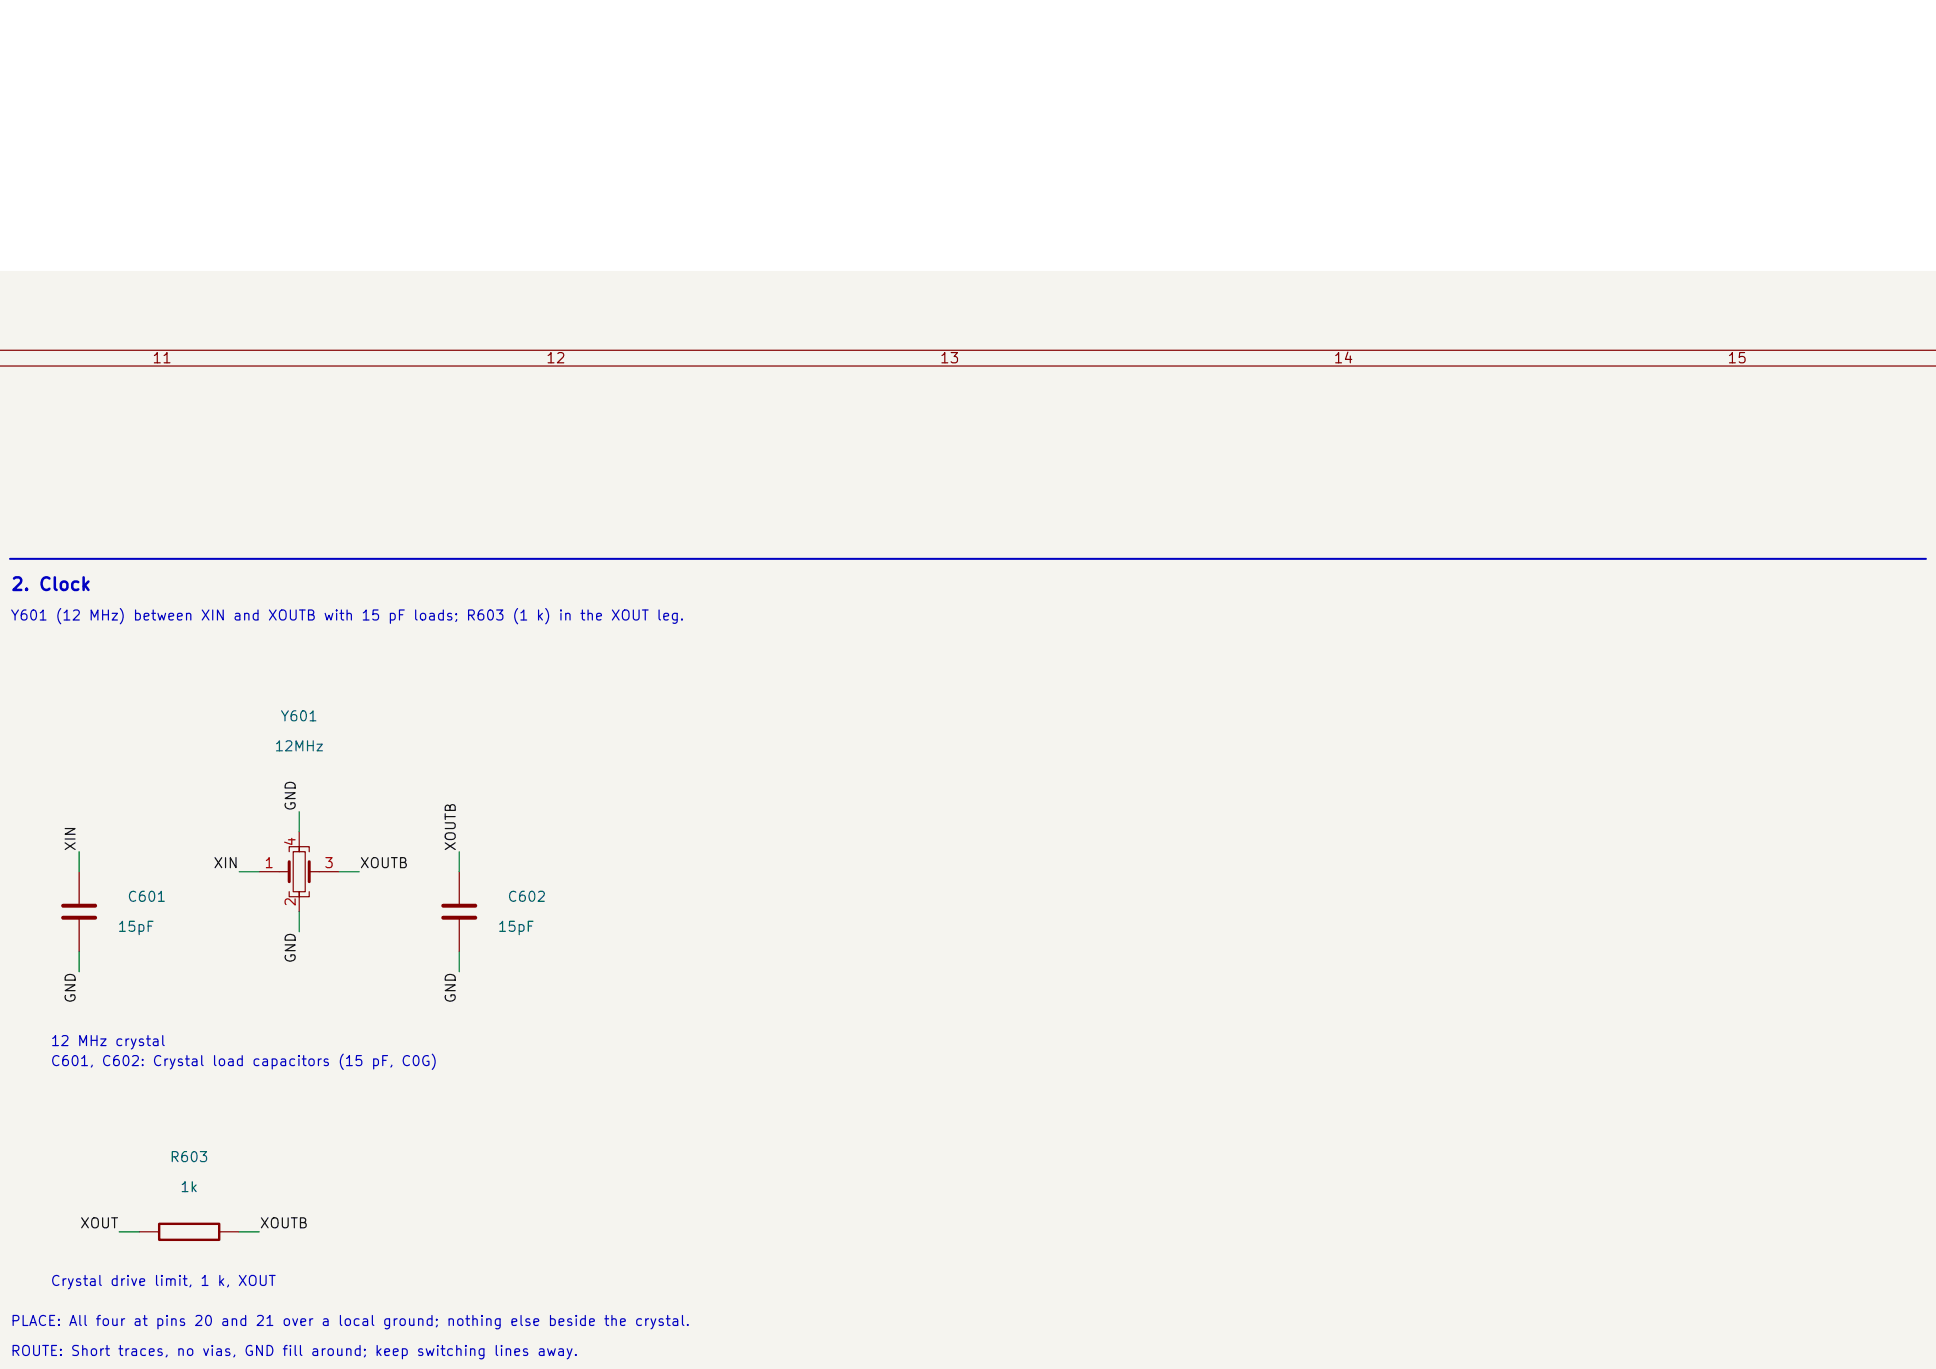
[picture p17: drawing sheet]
<svg xmlns="http://www.w3.org/2000/svg" width="297mm" height="210mm" viewBox="0 0 297 210" stroke-linecap="round" stroke-linejoin="round" font-family="sans-serif">
<defs><g id="words">
<text font-size="1.9" fill="#0000c2" x="1.6" y="91.1">2. Clock</text>
<g font-size="1.6" fill="#840000">
<text x="23.2" y="56.1">11</text>
<text x="83.6" y="56.1">12</text>
<text x="144" y="56.1">13</text>
<text x="204.5" y="56.1">14</text>
<text x="264.9" y="56.1">15</text>
</g>
<g font-size="1.5" fill="#0000c2">
<text x="1.5" y="95.6">Y601 (12 MHz) between XIN and XOUTB with 15 pF loads; R603 (1 k) in the XOUT leg.</text>
<text x="7.6" y="160.9">12 MHz crystal</text>
<text x="7.6" y="163.9">C601, C602: Crystal load capacitors (15 pF, C0G)</text>
<text x="7.6" y="197.6">Crystal drive limit, 1 k, XOUT</text>
<text x="1.5" y="203.8">PLACE: All four at pins 20 and 21 over a local ground; nothing else beside the crystal.</text>
<text x="1.5" y="208.4">ROUTE: Short traces, no vias, GND fill around; keep switching lines away.</text>
</g>
<g font-size="1.5" fill="#006464">
<text x="42.9" y="111">Y601</text>
<text x="42" y="115.6">12MHz</text>
<text x="17.9" y="143.3">15pF</text>
<text x="19.4" y="138.7">C601</text>
<text x="76.2" y="143.3">15pF</text>
<text x="77.7" y="138.7">C602</text>
<text x="25.9" y="178.7">R603</text>
<text x="27.5" y="183.3">1k</text>
</g>
<g font-size="1.5" fill="#0f0f0f">
<text x="45.7" y="124.5" transform="rotate(-90 45.7 124.5)">GND</text>
<text x="12" y="130.7" transform="rotate(-90 12 130.7)">XIN</text>
<text x="70.3" y="130.7" transform="rotate(-90 70.3 130.7)">XOUTB</text>
<text x="32.6" y="133.6">XIN</text>
<text x="55.1" y="133.6">XOUTB</text>
<text x="45.7" y="147.9" transform="rotate(-90 45.7 147.9)">GND</text>
<text x="12" y="154" transform="rotate(-90 12 154)">GND</text>
<text x="70.3" y="154" transform="rotate(-90 70.3 154)">GND</text>
<text x="12.2" y="188.8">XOUT</text>
<text x="39.7" y="188.8">XOUTB</text>
</g>
<g font-size="1.5" fill="#a90000">
<text x="45.7" y="130" transform="rotate(-90 45.7 130)">4</text>
<text x="40.4" y="133.6">1</text>
<text x="49.6" y="133.6">3</text>
<text x="45.7" y="139.2" transform="rotate(-90 45.7 139.2)">2</text>
</g>
</g></defs>
<path d="M-.1 41.6h297.2v168.5h-297.2z" fill="#f5f4ef" stroke="#f5f4ef" stroke-width=".15"/>
<g fill="none" stroke="#840000" stroke-width=".18">
<path d="M0 53.7h297.1M0 56.1h297.1M12.1 133.7v5.2M39.8 133.7h4.6M44.4 130.6v-.7h3v.7M44.4 136.8v.8h3v-.8M45 130.6h1.8v6.2h-1.8zM45.9 127.6v3M45.9 136.8v3.1M47.4 133.7h4.6M70.5 133.7v5.2M12.1 140.8v5.2"/>
<path d="M70.5 140.8v5.2M21.4 189h3M33.6 189h3.1"/>
</g>
<path d="M9.7 138.9h4.9M68 138.9h4.9M9.7 140.8h4.9M68 140.8h4.9" fill="none" stroke="#840000" stroke-width=".61"/>
<path d="M24.4 187.7h9.2v2.5h-9.2z" fill="none" stroke="#840000" stroke-width=".37"/>
<path d="M44.4 132.2v3.1M47.4 132.2v3.1" fill="none" stroke="#840000" stroke-width=".46"/>
<path d="M1.5 85.7h294" fill="none" stroke="#0000c2" stroke-width=".31"/>
<path d="M12.1 130.6v3.1M36.7 133.7h3.1M45.9 124.5v3.1M45.9 139.9v3M52 133.7h3.1M70.5 130.6v3.1M12.1 146v3.1M70.5 146v3.1M18.3 189h3.1M36.7 189h3.1" fill="none" stroke="#009600" stroke-width=".18"/>
<use href="#words"/>
</svg>
